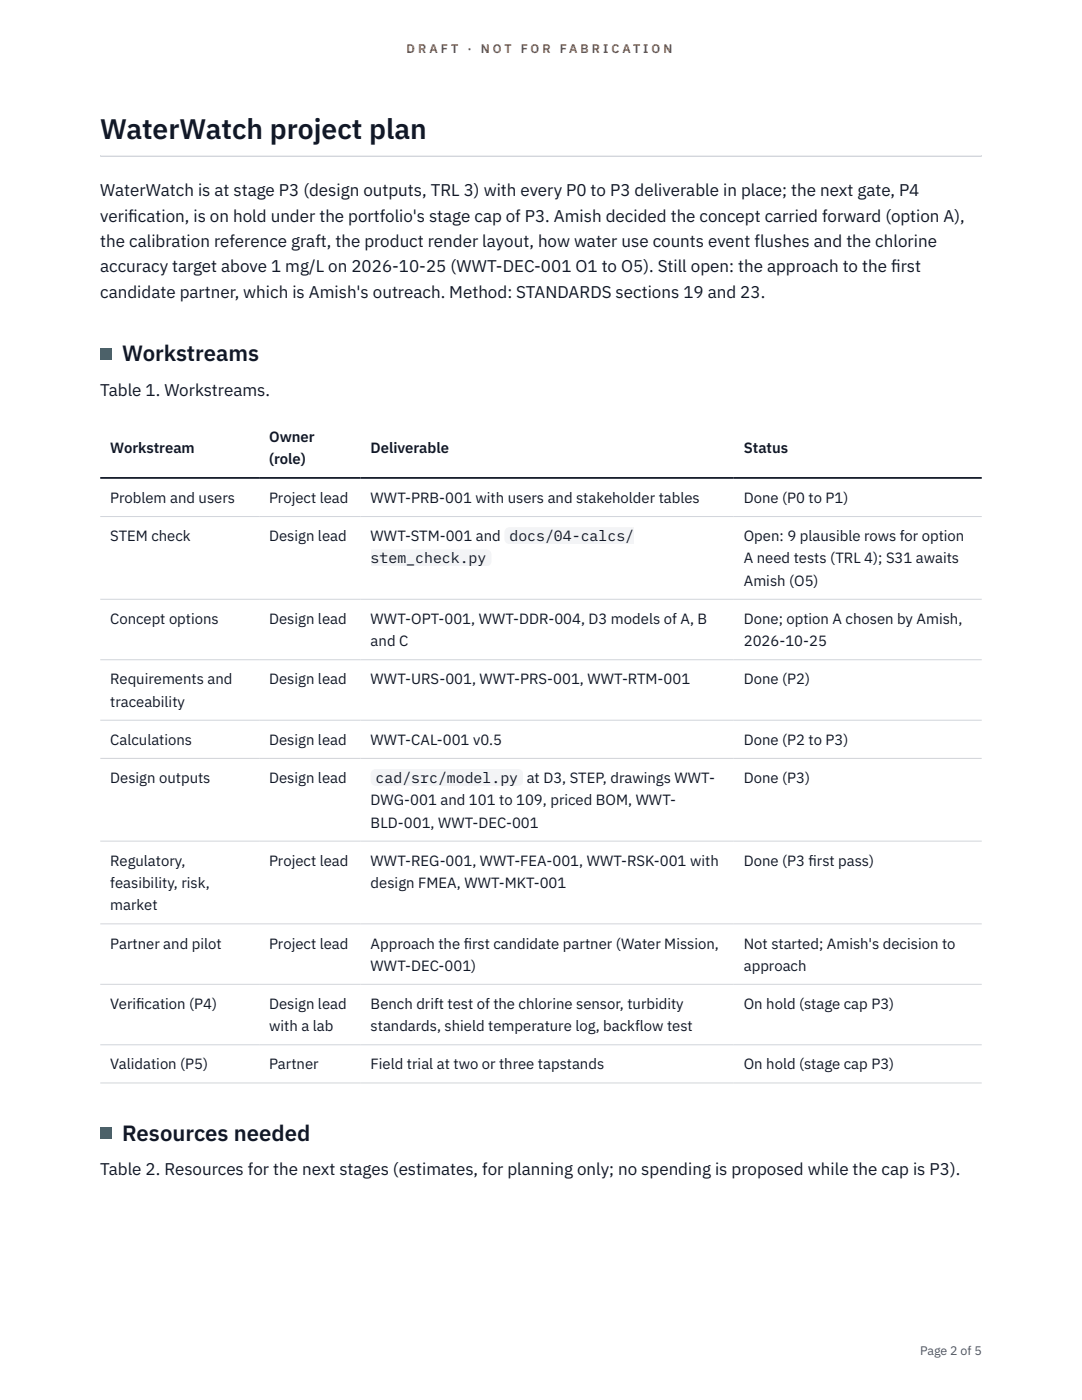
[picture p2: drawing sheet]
<svg xmlns="http://www.w3.org/2000/svg" width="216mm" height="279mm" viewBox="0 0 216 279" stroke-linecap="round" stroke-linejoin="round" font-family="sans-serif">
<defs><g id="words">
<text font-size="5.6" fill="#111827" x="20" y="27.6">WaterWatch project plan</text>
<g font-size="4.4" fill="#111827">
<text x="24.4" y="72.1">Workstreams</text>
<text x="24.4" y="227.6">Resources needed</text>
</g>
<g font-size="3.4" fill="#111827">
<text x="20" y="39.1">WaterWatch is at stage P3 (design outputs, TRL 3) with every P0 to P3 deliverable in place; the next gate, P4</text>
<text x="20" y="44.2">verif</text>
<text x="25.6" y="44.2">ication, is on hold under the portfolio's stage cap of P3. Amish decided the concept carried forward (option A),</text>
<text x="20" y="49.3">the calibration reference graft, the product render layout, how water use counts event flushes and the chlorine</text>
<text x="20" y="54.4">accuracy target above 1 mg/L on 2026-10-25 (WWT-DEC-001 O1 to O5). Still open: the approach to the f</text>
<text x="20" y="59.5">candidate partner, which is Amish's outreach. Method: STANDARDS sections 19 and 23.</text>
<text x="177.8" y="54.4">irst</text>
<text x="20" y="79">Table 1. Workstreams.</text>
<text x="20" y="234.5">Table 2. Resources for the next stages (estimates, for planning only; no spending is proposed while the cap is P3).</text>
</g>
<g font-size="3" fill="#111827">
<text x="53.7" y="88.1">Owner</text>
<text x="22" y="90.4">Workstream</text>
<text x="53.7" y="92.6">(role)</text>
<text x="74" y="90.4">Deliverable</text>
<text x="148.4" y="90.4">Status</text>
<text x="22" y="100.4">Problem and users</text>
<text x="53.7" y="100.4">Project lead</text>
<text x="74" y="100.4">WWT-PRB-001 with users and stakeholder tables</text>
<text x="148.4" y="100.4">Done (P0 to P1)</text>
<text x="22" y="108">STEM check</text>
<text x="53.7" y="108">Design lead</text>
<text x="74" y="108">WWT-STM-001 and</text>
<text x="74" y="112.5">stem_check.py</text>
<text x="101.6" y="108">docs/04-calcs/</text>
<text x="148.4" y="108">Open: 9 plausible rows for option</text>
<text x="148.4" y="112.5">A need tests (TRL 4); S31 awaits</text>
<text x="148.4" y="116.9">Amish (O5)</text>
<text x="22" y="124.5">Concept options</text>
<text x="53.7" y="124.5">Design lead</text>
<text x="74" y="124.5">WWT-OPT-001, WWT-DDR-004, D3 models of A, B</text>
<text x="148.4" y="124.5">Done; option A chosen by Amish,</text>
<text x="74" y="129">and C</text>
<text x="148.4" y="129">2026-10-25</text>
<text x="22" y="136.6">Requirements and</text>
<text x="53.7" y="136.6">Design lead</text>
<text x="74" y="136.6">WWT-URS-001, WWT-PRS-001, WWT-RTM-001</text>
<text x="148.4" y="136.6">Done (P2)</text>
<text x="22" y="141">traceability</text>
<text x="22" y="148.7">Calculations</text>
<text x="53.7" y="148.7">Design lead</text>
<text x="74" y="148.7">WWT-CAL-001 v0.5</text>
<text x="148.4" y="148.7">Done (P2 to P3)</text>
<text x="22" y="156.3">Design outputs</text>
<text x="53.7" y="156.3">Design lead</text>
<text x="74" y="160.7">DWG-001 and 101 to 109, priced BOM, WWT-</text>
<text x="75" y="156.3">cad/src/model.py</text>
<text x="105.1" y="156.3">at D3, STEP, drawings WWT-</text>
<text x="148.4" y="156.3">Done (P3)</text>
<text x="74" y="165.2">BLD-001, WWT-DEC-001</text>
<text x="22" y="172.8">Regulatory,</text>
<text x="53.7" y="172.8">Project lead</text>
<text x="74" y="172.8">WWT-REG-001, WWT-FEA-001, WWT-RSK-001 with</text>
<text x="148.4" y="172.8">Done (P3 f</text>
<text x="161.3" y="172.8">irst pass)</text>
<text x="22" y="177.2">feasibility, risk,</text>
<text x="74" y="177.2">design FMEA, WWT-MKT-001</text>
<text x="22" y="181.7">market</text>
<text x="22" y="189.3">Partner and pilot</text>
<text x="53.7" y="189.3">Project lead</text>
<text x="74" y="189.3">Approach the f</text>
<text x="92.5" y="189.3">irst candidate partner (Water Mission,</text>
<text x="148.4" y="189.3">Not started; Amish's decision to</text>
<text x="74" y="193.7">WWT-DEC-001)</text>
<text x="148.4" y="193.7">approach</text>
<text x="22" y="201.4">Verif</text>
<text x="27.2" y="201.4">ication (P4)</text>
<text x="53.7" y="201.4">Design lead</text>
<text x="74" y="201.4">Bench drift test of the chlorine sensor, turbidity</text>
<text x="148.4" y="201.4">On hold (stage cap P3)</text>
<text x="53.7" y="205.8">with a lab</text>
<text x="74" y="205.8">standards, shield temperature log, backflow test</text>
<text x="22" y="213.4">Validation (P5)</text>
<text x="53.7" y="213.4">Partner</text>
<text x="74" y="213.4">Field trial at two or three tapstands</text>
<text x="148.4" y="213.4">On hold (stage cap P3)</text>
</g>
<g font-size="2.5" fill="#b45309">
<text x="81.1" y="10.5">D R A F T</text>
<text x="93.3" y="10.5">·</text>
<text x="95.9" y="10.5">N O T</text>
<text x="103.9" y="10.5">F O R</text>
<text x="111.7" y="10.5">F A B R I C A T I O N</text>
</g>
<text font-size="2.5" fill="#4b5563" x="183.6" y="270.3">Page 2 of 5</text>
</g></defs>
<path d="M20 31l175.9 .1zM20 31h175.9v.3h-175.9z" fill-rule="evenodd" fill="#d1d5db"/>
<path d="M20 103.1h175.9M20 119.6h175.9M20 131.7h175.9M20 143.7h175.9M20 151.4h175.9M20 167.9h175.9M20 184.4h175.9M20 196.4h175.9M20 208.5h175.9M20 216.1h175.9" fill="none" stroke="#d1d5db" stroke-width=".2"/>
<path d="M20 95.4h175.9" fill="none" stroke="#111827" stroke-width=".35"/>
<path d="M20 69.5h2.2v2.2h-2.2z" fill="#0f766e"/>
<g fill="#f3f4f6">
<path d="M100.6 105.2h25.9v3.4h-25.9z"/>
<path d="M74 109.7h24.1v3.3h-24.1z"/>
<path d="M74 153.5h30.4v3.3h-30.4z"/>
</g>
<path d="M20 225h2.2v2.2h-2.2z" fill="#0f766e"/>
<use href="#words"/>
</svg>
